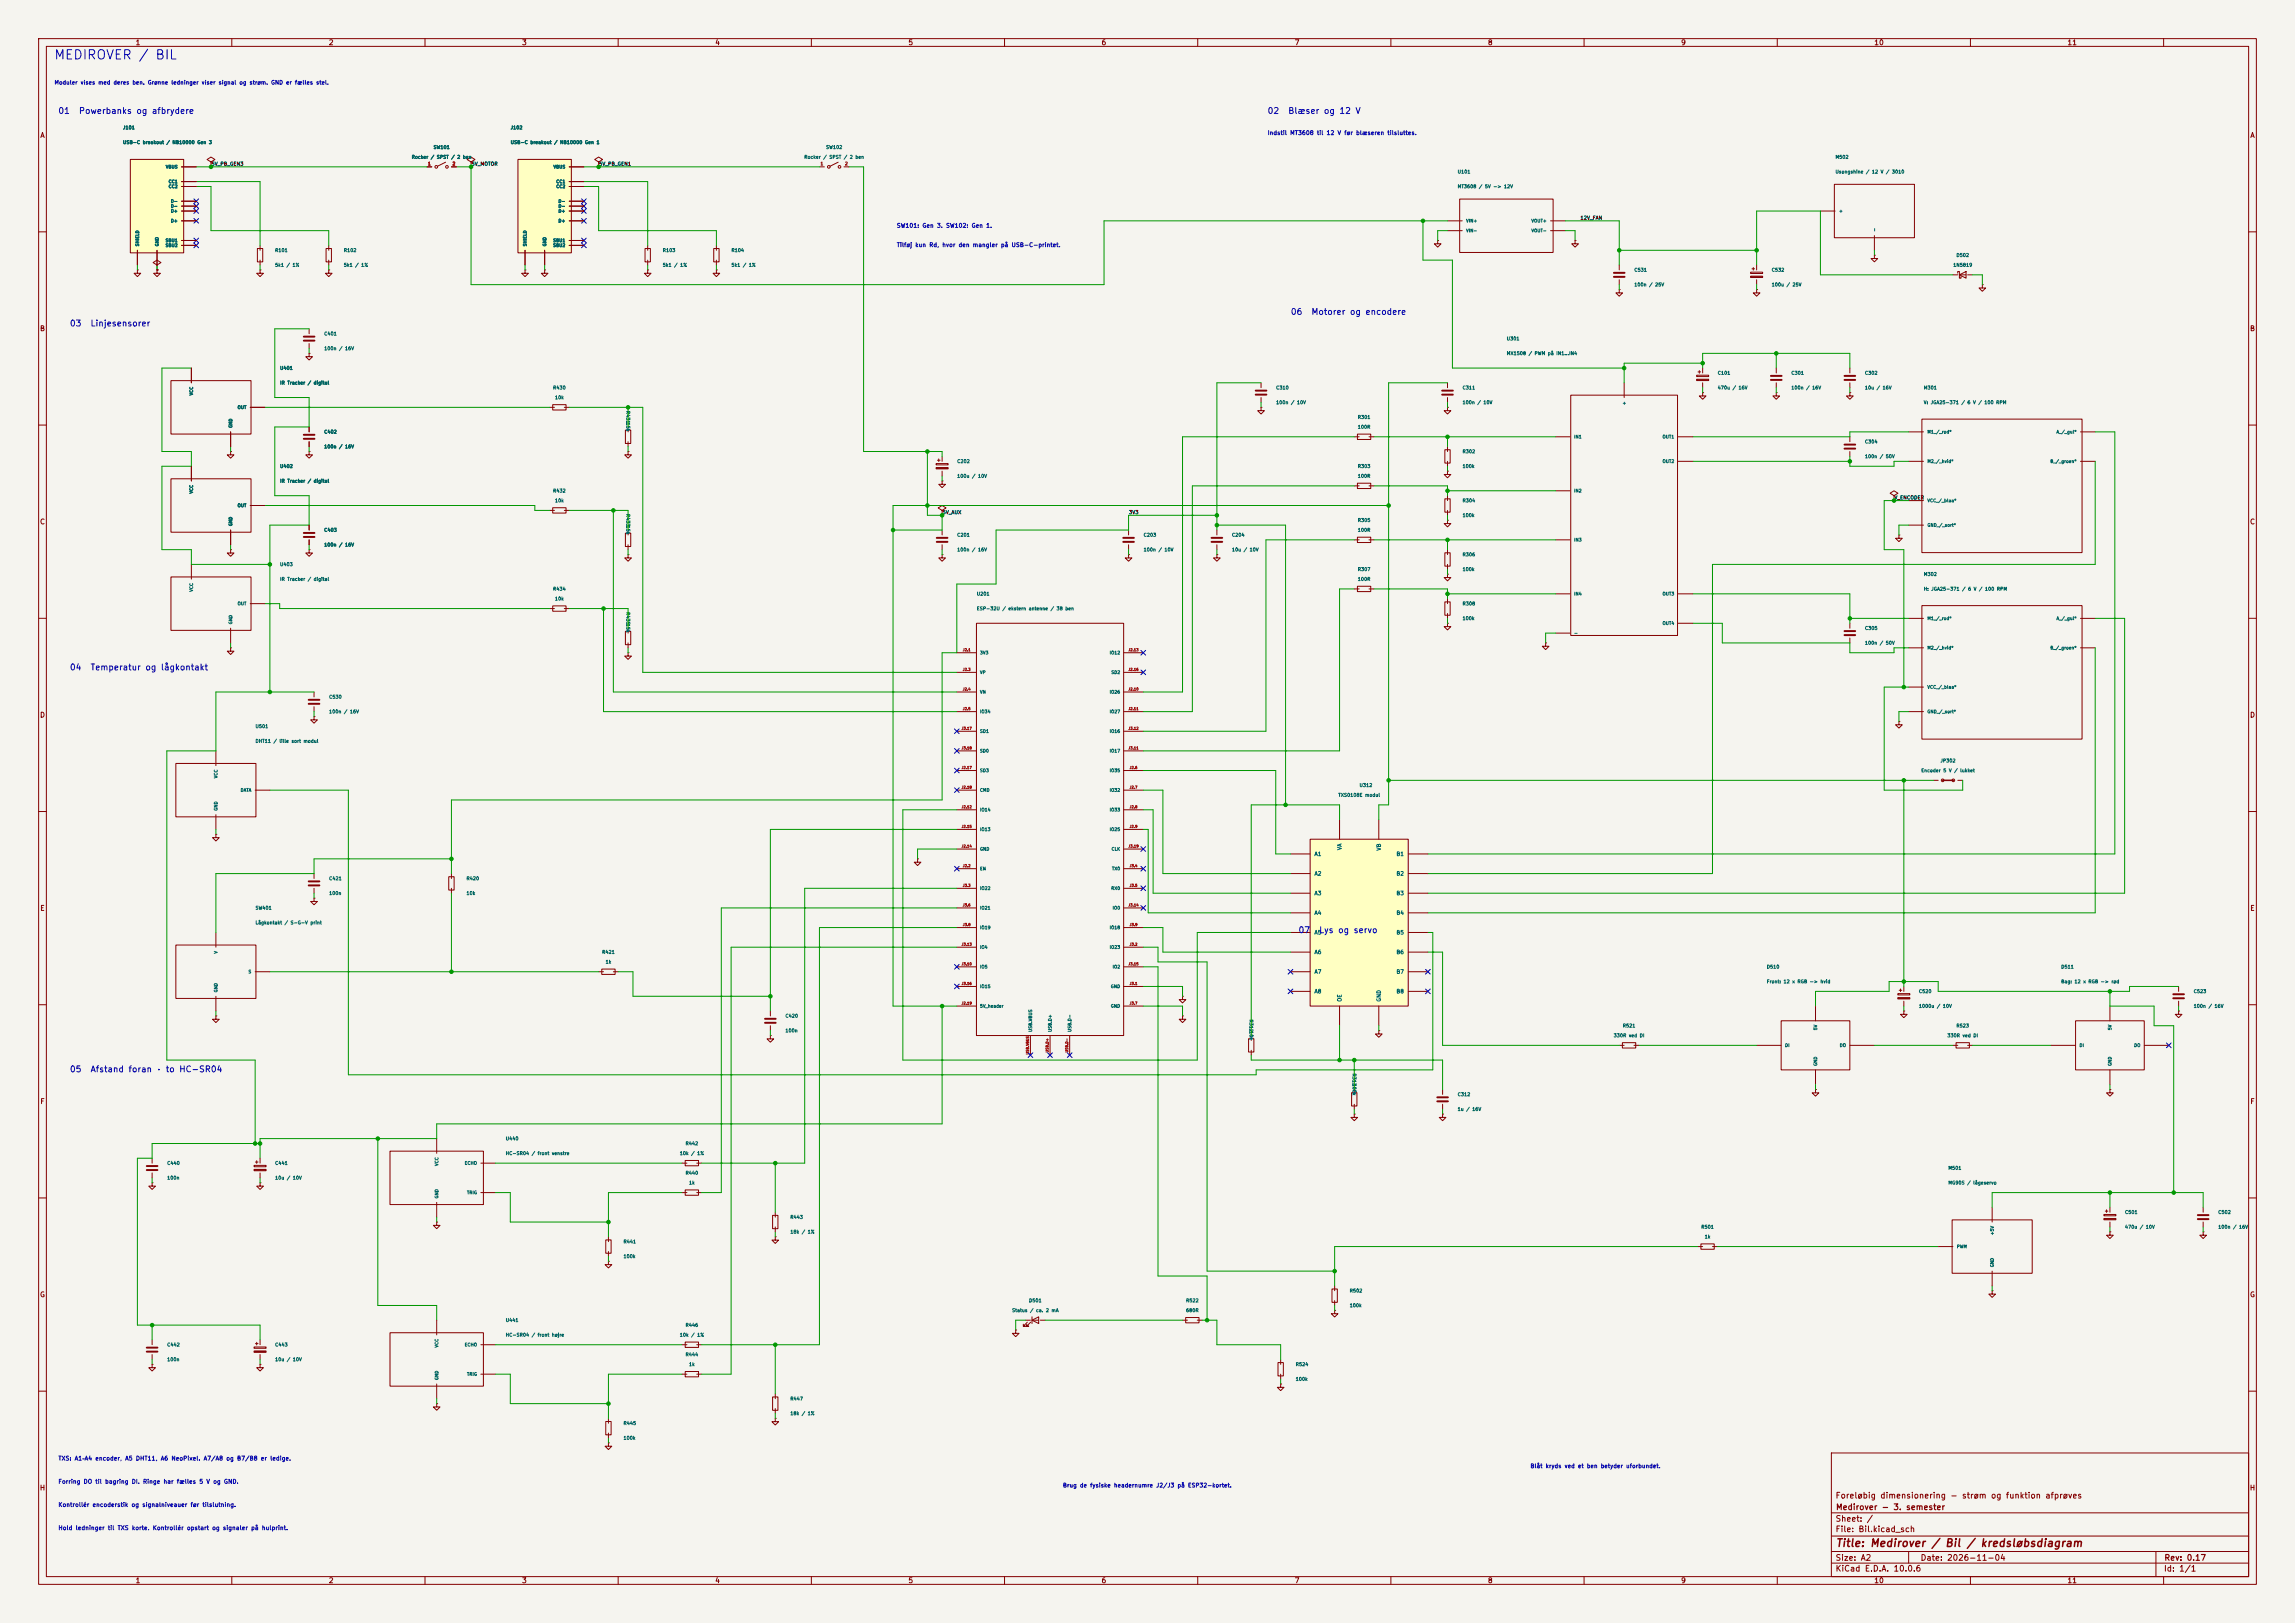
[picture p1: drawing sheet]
<svg xmlns="http://www.w3.org/2000/svg" width="594mm" height="420mm" viewBox="0 0 594 420" stroke-linecap="round" stroke-linejoin="round" font-family="sans-serif">
<defs><g id="words">
<text font-size="2.4" fill="#0000c2" x="13.9" y="16">MEDIROVER / BIL</text>
<text font-size="2" fill="#840000" x="475" y="400.8">Title: Medirover / Bil / kredsløbsdiagram</text>
<g font-size="1.6" fill="#0000c2">
<text x="14.9" y="29.8">01</text>
<text x="20.3" y="29.8">Powerbanks og afbrydere</text>
<text x="327.9" y="29.8">02</text>
<text x="333.3" y="29.8">Blæser og 12 V</text>
<text x="333.9" y="81.8">06</text>
<text x="339.3" y="81.8">Motorer og encodere</text>
<text x="17.9" y="84.8">03</text>
<text x="23.3" y="84.8">Linjesensorer</text>
<text x="17.9" y="173.8">04</text>
<text x="23.3" y="173.8">Temperatur og lågkontakt</text>
<text x="335.9" y="241.8">07</text>
<text x="341.3" y="241.8">Lys og servo</text>
<text x="17.9" y="277.8">05</text>
<text x="23.3" y="277.8">Afstand foran · to HC-SR04</text>
</g>
<g font-size="1.5" fill="#840000">
<text x="475" y="388.1">Foreløbig dimensionering - strøm og funktion afprøves</text>
<text x="475" y="394.1">Sheet: /</text>
<text x="475.1" y="391.1">Medirover - 3. semester</text>
<text x="475" y="396.8">File: Bil.kicad_sch</text>
<text x="475" y="407">KiCad E.D.A. 10.0.6</text>
<text x="475" y="404.2">Size: A2</text>
<text x="497" y="404.2">Date: 2026-11-04</text>
<text x="560" y="407">Id: 1/1</text>
<text x="560.1" y="404.2">Rev: 0.17</text>
</g>
<g font-size="1.3" fill="#840000">
<text x="35" y="12">1</text>
<text x="85" y="12">2</text>
<text x="135" y="12">3</text>
<text x="185" y="12">4</text>
<text x="235" y="12">5</text>
<text x="285" y="12">6</text>
<text x="335" y="12">7</text>
<text x="385" y="12">8</text>
<text x="435" y="12">9</text>
<text x="485" y="12">10</text>
<text x="535" y="12">11</text>
<text x="10.3" y="36">A</text>
<text x="582.3" y="36">A</text>
<text x="10.2" y="86">B</text>
<text x="582.2" y="86">B</text>
<text x="10.2" y="136">C</text>
<text x="582.2" y="136">C</text>
<text x="10.2" y="186">D</text>
<text x="582.2" y="186">D</text>
<text x="10.3" y="236">E</text>
<text x="582.3" y="236">E</text>
<text x="10.3" y="286">F</text>
<text x="582.3" y="286">F</text>
<text x="10.2" y="336">G</text>
<text x="582.2" y="336">G</text>
<text x="10.2" y="386">H</text>
<text x="582.2" y="386">H</text>
<text x="35" y="410">1</text>
<text x="85" y="410">2</text>
<text x="135" y="410">3</text>
<text x="185" y="410">4</text>
<text x="235" y="410">5</text>
<text x="285" y="410">6</text>
<text x="335" y="410">7</text>
<text x="385" y="410">8</text>
<text x="435" y="410">9</text>
<text x="485" y="410">10</text>
<text x="535" y="410">11</text>
</g>
<g font-size="1.1" fill="#0000c2">
<text x="328" y="35.2">Indstil MT3608 til 12 V før blæseren tilsluttes.</text>
<text x="232" y="59.2">SW101: Gen 3. SW102: Gen 1.</text>
<text x="232" y="64.2">Tilføj kun Rd, hvor den mangler på USB-C-printet.</text>
<text x="15" y="378.2">TXS: A1–A4 encoder, A5 DHT11, A6 NeoPixel. A7/A8 og B7/B8 er ledige.</text>
<text x="396" y="380.2">Blåt kryds ved et ben betyder uforbundet.</text>
<text x="15" y="384.2">Forring DO til bagring DI. Ringe har fælles 5 V og GND.</text>
<text x="275" y="385.2">Brug de fysiske headernumre J2/J3 på ESP32-kortet.</text>
<text x="15" y="390.2">Kontrollér encoderstik og signalniveauer før tilslutning.</text>
<text x="15" y="396.2">Hold ledninger til TXS korte. Kontrollér opstart og signaler på hulprint.</text>
</g>
<text font-size="1" fill="#0000c2" x="14" y="22.1">Moduler vises med deres ben. Grønne ledninger viser signal og strøm. GND er fælles stel.</text>
<g font-size="1" fill="#006464">
<text x="340.1" y="221.7">A1</text>
<text x="347.5" y="220.1" transform="rotate(-90 347.5 220.1)">VA</text>
<text x="357.6" y="220.2" transform="rotate(-90 357.6 220.2)">VB</text>
<text x="361.3" y="221.7">B1</text>
<text x="340.1" y="226.8">A2</text>
<text x="361.3" y="226.8">B2</text>
<text x="340.1" y="231.9">A3</text>
<text x="361.3" y="231.9">B3</text>
<text x="340.1" y="237">A4</text>
<text x="361.3" y="237">B4</text>
<text x="340.1" y="242.1">A5</text>
<text x="361.3" y="242.1">B5</text>
<text x="340.1" y="247.1">A6</text>
<text x="361.3" y="247.1">B6</text>
<text x="340.1" y="252.2">A7</text>
<text x="340.1" y="257.3">A8</text>
<text x="361.3" y="252.2">B7</text>
<text x="361.3" y="257.3">B8</text>
<text x="347.5" y="259.3" transform="rotate(-90 347.5 259.3)">OE</text>
<text x="357.6" y="259.3" transform="rotate(-90 357.6 259.3)">GND</text>
</g>
<g font-size=".9" fill="#006464">
<text x="31.7" y="33.7">J101</text>
<text x="132.1" y="33.7">J102</text>
<text x="31.7" y="37.5">USB-C breakout / NB10000 Gen 3</text>
<text x="106.5" y="41.3">Rocker / SPST / 2 ben</text>
<text x="112.1" y="38.7">SW101</text>
<text x="132.1" y="37.5">USB-C breakout / NB10000 Gen 1</text>
<text x="208.1" y="41.3">Rocker / SPST / 2 ben</text>
<text x="213.7" y="38.7">SW102</text>
<text x="475" y="41.3">M502</text>
<text x="377.2" y="45.1">U101</text>
<text x="475" y="45.1">Usongshine / 12 V / 3010</text>
<text x="377.2" y="48.9">MT3608 / 5V -&gt; 12V</text>
<text x="71.1" y="65.4">R101</text>
<text x="88.9" y="65.4">R102</text>
<text x="171.4" y="65.4">R103</text>
<text x="189.2" y="65.4">R104</text>
<text x="71.1" y="69.2">5k1 / 1%</text>
<text x="88.9" y="69.2">5k1 / 1%</text>
<text x="171.4" y="69.2">5k1 / 1%</text>
<text x="189.2" y="69.2">5k1 / 1%</text>
<text x="422.9" y="70.5">C531</text>
<text x="458.5" y="70.5">C532</text>
<text x="505.4" y="69.2">1N5819</text>
<text x="506.3" y="66.7">D502</text>
<text x="422.9" y="74.3">100n / 25V</text>
<text x="458.5" y="74.3">100u / 25V</text>
<text x="83.8" y="87">C401</text>
<text x="389.9" y="88.3">U301</text>
<text x="72.4" y="95.9">U401</text>
<text x="83.8" y="90.8">100n / 16V</text>
<text x="389.9" y="92.1">MX1508 / PWM på IN1...IN4</text>
<text x="72.4" y="99.7">IR Tracker / digital</text>
<text x="143.1" y="101">R430</text>
<text x="330.2" y="101">C310</text>
<text x="378.4" y="101">C311</text>
<text x="444.5" y="97.2">C101</text>
<text x="444.5" y="101">470u / 16V</text>
<text x="463.5" y="97.2">C301</text>
<text x="463.5" y="101">100n / 16V</text>
<text x="482.6" y="97.2">C302</text>
<text x="482.6" y="101">10u / 16V</text>
<text x="497.8" y="101">M301</text>
<text x="143.5" y="103.5">10k</text>
<text x="161.9" y="106.2" transform="rotate(90 161.9 106.2)">R431</text>
<text x="330.2" y="104.8">100n / 10V</text>
<text x="378.4" y="104.8">100n / 10V</text>
<text x="497.8" y="104.8">V: JGA25-371 / 6 V / 100 RPM</text>
<text x="83.8" y="112.4">C402</text>
<text x="161.9" y="109.3" transform="rotate(90 161.9 109.3)">15k</text>
<text x="351.3" y="108.6">R301</text>
<text x="351.3" y="111.1">100R</text>
<text x="83.8" y="116.2">100n / 16V</text>
<text x="378.4" y="117.5">R302</text>
<text x="482.6" y="114.9">C304</text>
<text x="482.6" y="118.8">100n / 50V</text>
<text x="72.4" y="121.3">U402</text>
<text x="72.4" y="125.1">IR Tracker / digital</text>
<text x="247.6" y="120">C202</text>
<text x="247.6" y="123.8">100u / 10V</text>
<text x="351.3" y="121.3">R303</text>
<text x="351.3" y="123.8">100R</text>
<text x="378.4" y="121.3">100k</text>
<text x="143.1" y="127.6">R432</text>
<text x="143.5" y="130.2">10k</text>
<text x="378.4" y="130.2">R304</text>
<text x="83.8" y="137.8">C403</text>
<text x="161.9" y="132.9" transform="rotate(90 161.9 132.9)">R433</text>
<text x="161.9" y="135.9" transform="rotate(90 161.9 135.9)">15k</text>
<text x="351.3" y="135.3">R305</text>
<text x="351.3" y="137.8">100R</text>
<text x="378.4" y="134">100k</text>
<text x="83.8" y="141.6">100n / 16V</text>
<text x="247.6" y="139.1">C201</text>
<text x="247.6" y="142.9">100n / 16V</text>
<text x="295.9" y="139.1">C203</text>
<text x="295.9" y="142.9">100n / 10V</text>
<text x="318.8" y="139.1">C204</text>
<text x="318.8" y="142.9">10u / 10V</text>
<text x="72.4" y="146.7">U403</text>
<text x="351.3" y="148">R307</text>
<text x="378.4" y="144.2">R306</text>
<text x="378.4" y="148">100k</text>
<text x="497.8" y="149.2">M302</text>
<text x="72.4" y="150.5">IR Tracker / digital</text>
<text x="143.1" y="153">R434</text>
<text x="143.5" y="155.6">10k</text>
<text x="252.7" y="154.3">U201</text>
<text x="351.3" y="150.5">100R</text>
<text x="497.8" y="153">H: JGA25-371 / 6 V / 100 RPM</text>
<text x="161.9" y="158.3" transform="rotate(90 161.9 158.3)">R435</text>
<text x="161.9" y="161.3" transform="rotate(90 161.9 161.3)">15k</text>
<text x="252.7" y="158.1">ESP-32U / ekstern antenne / 38 ben</text>
<text x="378.4" y="156.9">R308</text>
<text x="378.4" y="160.7">100k</text>
<text x="482.6" y="163.2">C305</text>
<text x="482.6" y="167">100n / 50V</text>
<text x="85.1" y="181">C530</text>
<text x="85.1" y="184.8">100n / 16V</text>
<text x="66" y="188.6">U501</text>
<text x="66" y="192.4">DHT11 / lille sort modul</text>
<text x="502.1" y="197.5">JP302</text>
<text x="351.8" y="203.8">U312</text>
<text x="497.2" y="200">Encoder 5 V / lukket</text>
<text x="346.3" y="206.4">TXS0108E modul</text>
<text x="85.1" y="228">C421</text>
<text x="120.6" y="228">R420</text>
<text x="85.1" y="231.8">100n</text>
<text x="120.6" y="231.8">10k</text>
<text x="66" y="235.6">SW401</text>
<text x="66" y="239.4">Lågkontakt / S-G-V print</text>
<text x="155.8" y="247">R421</text>
<text x="156.6" y="249.6">1k</text>
<text x="457.2" y="250.8">D510</text>
<text x="533.4" y="250.8">D511</text>
<text x="457.2" y="254.6">Front: 12 x RGB -&gt; hvid</text>
<text x="496.6" y="257.2">C520</text>
<text x="533.4" y="254.6">Bag: 12 x RGB -&gt; rød</text>
<text x="567.7" y="257.2">C523</text>
<text x="203.2" y="263.5">C420</text>
<text x="323.2" y="263.7" transform="rotate(90 323.2 263.7)">R312</text>
<text x="496.6" y="261">1000u / 10V</text>
<text x="567.7" y="261">100n / 16V</text>
<text x="203.2" y="267.3">100n</text>
<text x="323.2" y="266.7" transform="rotate(90 323.2 266.7)">10k</text>
<text x="417.6" y="268.6">330R ved DI</text>
<text x="419.9" y="266.1">R521</text>
<text x="503.9" y="268.6">330R ved DI</text>
<text x="506.3" y="266.1">R523</text>
<text x="349.9" y="277.7" transform="rotate(90 349.9 277.7)">R313</text>
<text x="349.9" y="280.3" transform="rotate(90 349.9 280.3)">100k</text>
<text x="377.2" y="283.9">C312</text>
<text x="377.2" y="287.7">1u / 16V</text>
<text x="130.8" y="295.3">U440</text>
<text x="130.8" y="299.1">HC-SR04 / front venstre</text>
<text x="175.8" y="299.1">10k / 1%</text>
<text x="177.3" y="296.6">R442</text>
<text x="43.2" y="301.6">C440</text>
<text x="43.2" y="305.4">100n</text>
<text x="71.1" y="301.6">C441</text>
<text x="71.1" y="305.4">10u / 10V</text>
<text x="177.3" y="304.2">R440</text>
<text x="504.2" y="302.9">M501</text>
<text x="178.2" y="306.7">1k</text>
<text x="504.2" y="306.7">MG90S / lågeservo</text>
<text x="204.5" y="315.6">R443</text>
<text x="549.9" y="314.3">C501</text>
<text x="574" y="314.3">C502</text>
<text x="161.3" y="322">R441</text>
<text x="204.5" y="319.4">18k / 1%</text>
<text x="440.2" y="318.1">R501</text>
<text x="441.1" y="320.7">1k</text>
<text x="549.9" y="318.1">470u / 10V</text>
<text x="574" y="318.1">100n / 16V</text>
<text x="161.3" y="325.8">100k</text>
<text x="349.2" y="334.7">R502</text>
<text x="261.9" y="339.7">Status / ca. 2 mA</text>
<text x="266.2" y="337.2">D501</text>
<text x="306.9" y="337.2">R522</text>
<text x="306.9" y="339.7">680R</text>
<text x="349.2" y="338.5">100k</text>
<text x="130.8" y="342.3">U441</text>
<text x="130.8" y="346.1">HC-SR04 / front højre</text>
<text x="175.8" y="346.1">10k / 1%</text>
<text x="177.3" y="343.5">R446</text>
<text x="43.2" y="348.6">C442</text>
<text x="43.2" y="352.4">100n</text>
<text x="71.1" y="348.6">C443</text>
<text x="71.1" y="352.4">10u / 10V</text>
<text x="177.3" y="351.2">R444</text>
<text x="178.2" y="353.7">1k</text>
<text x="335.3" y="353.7">R524</text>
<text x="335.3" y="357.5">100k</text>
<text x="204.5" y="362.6">R447</text>
<text x="161.3" y="368.9">R445</text>
<text x="204.5" y="366.4">18k / 1%</text>
<text x="161.3" y="372.8">100k</text>
</g>
<g font-size=".9" fill="#0f0f0f">
<text x="54.6" y="43.1">5V_PB_GEN3</text>
<text x="121.9" y="43.1">5V_MOTOR</text>
<text x="155" y="43.1">5V_PB_GEN1</text>
<text x="409" y="57.1">12V_FAN</text>
<text x="490.2" y="129.4">V_ENCODER</text>
<text x="243.9" y="133.3">5V_AUX</text>
<text x="292.1" y="133.3">3V3</text>
</g>
<g font-size=".8" fill="#006464">
<text x="42.8" y="43.8">VBUS</text>
<text x="43.5" y="47.6">CC1</text>
<text x="143.2" y="43.8">VBUS</text>
<text x="143.9" y="47.6">CC1</text>
<text x="43.5" y="48.9">CC2</text>
<text x="44.1" y="52.7">D-</text>
<text x="44.1" y="53.9">D-</text>
<text x="143.9" y="48.9">CC2</text>
<text x="144.4" y="52.7">D-</text>
<text x="144.4" y="53.9">D-</text>
<text x="44.1" y="55.2">D+</text>
<text x="44.1" y="57.8">D+</text>
<text x="144.4" y="55.2">D+</text>
<text x="144.4" y="57.8">D+</text>
<text x="379.4" y="57.8">VIN+</text>
<text x="396.3" y="57.8">VOUT+</text>
<text x="475.9" y="55.2">+</text>
<text x="36.2" y="63.8" transform="rotate(-90 36.2 63.8)">SHIELD</text>
<text x="41.2" y="63.8" transform="rotate(-90 41.2 63.8)">GND</text>
<text x="42.7" y="62.8">SBU1</text>
<text x="42.7" y="64.1">SBU2</text>
<text x="136.5" y="63.8" transform="rotate(-90 136.5 63.8)">SHIELD</text>
<text x="141.6" y="63.8" transform="rotate(-90 141.6 63.8)">GND</text>
<text x="143.1" y="62.8">SBU1</text>
<text x="143.1" y="64.1">SBU2</text>
<text x="379.4" y="60.3">VIN-</text>
<text x="396.3" y="60.3">VOUT-</text>
<text x="485.7" y="60" transform="rotate(-90 485.7 60)">-</text>
<text x="50.1" y="102.4" transform="rotate(-90 50.1 102.4)">VCC</text>
<text x="61.4" y="106">OUT</text>
<text x="421" y="104.9" transform="rotate(-90 421 104.9)">+</text>
<text x="60.3" y="110.8" transform="rotate(-90 60.3 110.8)">GND</text>
<text x="407.3" y="113.6">IN1</text>
<text x="430.2" y="113.6">OUT1</text>
<text x="498.8" y="112.4">M1_/_rod*</text>
<text x="532.2" y="112.4">A_/_gul*</text>
<text x="430.2" y="120">OUT2</text>
<text x="498.8" y="120">M2_/_hvid*</text>
<text x="530.6" y="120">B_/_groen*</text>
<text x="50.1" y="127.8" transform="rotate(-90 50.1 127.8)">VCC</text>
<text x="61.4" y="131.4">OUT</text>
<text x="407.3" y="127.6">IN2</text>
<text x="498.8" y="130.1">VCC_/_blaa*</text>
<text x="60.3" y="136.2" transform="rotate(-90 60.3 136.2)">GND</text>
<text x="498.8" y="136.5">GND_/_sort*</text>
<text x="407.3" y="140.3">IN3</text>
<text x="50.1" y="153.2" transform="rotate(-90 50.1 153.2)">VCC</text>
<text x="407.3" y="154.3">IN4</text>
<text x="430.2" y="154.3">OUT3</text>
<text x="60.3" y="161.6" transform="rotate(-90 60.3 161.6)">GND</text>
<text x="61.4" y="156.8">OUT</text>
<text x="430.2" y="161.9">OUT4</text>
<text x="498.8" y="160.6">M1_/_rod*</text>
<text x="532.2" y="160.6">A_/_gul*</text>
<text x="407.3" y="164.4">-</text>
<text x="253.6" y="169.5">3V3</text>
<text x="287.1" y="169.5">IO12</text>
<text x="498.8" y="168.2">M2_/_hvid*</text>
<text x="530.6" y="168.2">B_/_groen*</text>
<text x="253.6" y="174.6">VP</text>
<text x="253.6" y="179.7">VN</text>
<text x="287.1" y="179.7">IO26</text>
<text x="287.5" y="174.6">SD2</text>
<text x="498.8" y="178.4">VCC_/_blaa*</text>
<text x="253.6" y="184.8">IO34</text>
<text x="287.1" y="184.8">IO27</text>
<text x="498.8" y="184.8">GND_/_sort*</text>
<text x="253.6" y="189.8">SD1</text>
<text x="287.1" y="189.8">IO16</text>
<text x="253.6" y="194.9">SD0</text>
<text x="287.1" y="194.9">IO17</text>
<text x="56.5" y="201.5" transform="rotate(-90 56.5 201.5)">VCC</text>
<text x="253.6" y="200">SD3</text>
<text x="287.1" y="200">IO35</text>
<text x="56.5" y="209.9" transform="rotate(-90 56.5 209.9)">GND</text>
<text x="62.2" y="205.1">DATA</text>
<text x="253.6" y="205.1">CMD</text>
<text x="287.1" y="205.1">IO32</text>
<text x="253.6" y="210.2">IO14</text>
<text x="253.6" y="215.2">IO13</text>
<text x="287.1" y="210.2">IO33</text>
<text x="287.1" y="215.2">IO25</text>
<text x="253.6" y="220.3">GND</text>
<text x="287.6" y="220.3">CLK</text>
<text x="253.6" y="225.4">EN</text>
<text x="287.7" y="225.4">TX0</text>
<text x="253.6" y="230.5">IO22</text>
<text x="287.5" y="230.5">RX0</text>
<text x="253.6" y="235.6">IO21</text>
<text x="287.9" y="235.6">IO0</text>
<text x="253.6" y="240.6">IO19</text>
<text x="253.6" y="245.7">IO4</text>
<text x="287.1" y="245.7">IO23</text>
<text x="287.1" y="240.6">IO18</text>
<text x="56.5" y="246.9" transform="rotate(-90 56.5 246.9)">V</text>
<text x="253.6" y="250.8">IO5</text>
<text x="287.9" y="250.8">IO2</text>
<text x="56.5" y="256.9" transform="rotate(-90 56.5 256.9)">GND</text>
<text x="64.2" y="252.1">S</text>
<text x="253.6" y="255.9">IO15</text>
<text x="287.4" y="255.9">GND</text>
<text x="253.6" y="261">5V_header</text>
<text x="287.4" y="261">GND</text>
<text x="267.3" y="267.1" transform="rotate(-90 267.3 267.1)">USB.VBUS</text>
<text x="272.4" y="267.1" transform="rotate(-90 272.4 267.1)">USB.D+</text>
<text x="277.5" y="267.1" transform="rotate(-90 277.5 267.1)">USB.D-</text>
<text x="470.5" y="266.7" transform="rotate(-90 470.5 266.7)">5V</text>
<text x="546.7" y="266.7" transform="rotate(-90 546.7 266.7)">5V</text>
<text x="461.9" y="271.1">DI</text>
<text x="470.5" y="275.9" transform="rotate(-90 470.5 275.9)">GND</text>
<text x="476.1" y="271.1">DO</text>
<text x="538.1" y="271.1">DI</text>
<text x="546.7" y="275.9" transform="rotate(-90 546.7 275.9)">GND</text>
<text x="552.3" y="271.1">DO</text>
<text x="113.6" y="301.8" transform="rotate(-90 113.6 301.8)">VCC</text>
<text x="120.2" y="301.6">ECHO</text>
<text x="113.6" y="310.2" transform="rotate(-90 113.6 310.2)">GND</text>
<text x="120.8" y="309.2">TRIG</text>
<text x="506.4" y="323.2">PWM</text>
<text x="516.2" y="319.7" transform="rotate(-90 516.2 319.7)">+5V</text>
<text x="516.2" y="328" transform="rotate(-90 516.2 328)">GND</text>
<text x="113.6" y="348.8" transform="rotate(-90 113.6 348.8)">VCC</text>
<text x="120.2" y="348.6">ECHO</text>
<text x="113.6" y="357.2" transform="rotate(-90 113.6 357.2)">GND</text>
<text x="120.8" y="356.2">TRIG</text>
</g>
<g font-size=".8" fill="#a90000">
<text x="110.7" y="43">1</text>
<text x="117" y="43">2</text>
<text x="212.3" y="43">1</text>
<text x="218.6" y="43">2</text>
</g>
<g font-size=".7" fill="#a90000">
<text x="249.1" y="168.7">J2.1</text>
<text x="249.1" y="173.7">J2.3</text>
<text x="292" y="168.7">J2.13</text>
<text x="292" y="173.7">J2.16</text>
<text x="249.1" y="178.8">J2.4</text>
<text x="292" y="178.8">J2.10</text>
<text x="249.1" y="183.9">J2.5</text>
<text x="292" y="183.9">J2.11</text>
<text x="248.8" y="189">J3.17</text>
<text x="292" y="189">J3.12</text>
<text x="248.8" y="194.1">J3.18</text>
<text x="292" y="194.1">J3.11</text>
<text x="248.8" y="199.1">J2.17</text>
<text x="292.3" y="199.1">J2.6</text>
<text x="248.8" y="209.3">J2.12</text>
<text x="248.8" y="204.2">J2.18</text>
<text x="292.3" y="204.2">J2.7</text>
<text x="292.3" y="209.3">J2.8</text>
<text x="248.8" y="214.4">J2.15</text>
<text x="292.3" y="214.4">J2.9</text>
<text x="248.8" y="219.5">J2.14</text>
<text x="292" y="219.5">J3.19</text>
<text x="249.1" y="224.5">J2.2</text>
<text x="292.3" y="224.5">J3.4</text>
<text x="249.1" y="229.6">J3.3</text>
<text x="292.3" y="229.6">J3.5</text>
<text x="249.1" y="234.7">J3.6</text>
<text x="249.1" y="239.8">J3.8</text>
<text x="292" y="234.7">J3.14</text>
<text x="292.3" y="239.8">J3.9</text>
<text x="248.8" y="244.9">J3.13</text>
<text x="292.3" y="244.9">J3.2</text>
<text x="248.8" y="249.9">J3.10</text>
<text x="292" y="249.9">J3.15</text>
<text x="248.8" y="255">J3.16</text>
<text x="292.3" y="255">J3.1</text>
<text x="248.8" y="260.1">J2.19</text>
<text x="292.3" y="260.1">J3.7</text>
<text x="266.5" y="273" transform="rotate(-90 266.5 273)">USB.VBUS</text>
<text x="271.5" y="272.4" transform="rotate(-90 271.5 272.4)">USB.D+</text>
<text x="276.6" y="272.4" transform="rotate(-90 276.6 272.4)">USB.D-</text>
</g>
</g></defs>
<path d="M0 0h594v420h-594z" fill="#f5f4ef" stroke="#f5f4ef" stroke-width=".26"/>
<g fill="none" stroke="#840000" stroke-width=".26">
<path d="M10 10h574v400h-574zM12 12h570v396h-570zM60 10v2M110 10v2M160 10v2M210 10v2M260 10v2M310 10v2M360 10v2M410 10v2M460 10v2M510 10v2"/>
<path d="M560 10v2M212.1 43.2h1.3M216.9 42l-2 1M218.4 43.2h1.3M10 60h2M582 60h2M80 91.4v.9h.9l-.9 .9-.9-.9h.9M80 91.4h.1M10 110h2M582 110h2M292.1 143.5v.9h.9l-.9 .8-.9-.8h.9M292.1 143.5h.1"/>
<path d="M10 160h2M582 160h2M10 210h2M582 210h2M10 260h2M582 260h2M100.9 297.9h24.2v13.8h-24.2zM113 294.6v3.9M10 310h2M113 316.2v.9h.9l-.9 .9-.8-.9h.8M113 316.2h.1M113 311.2v3.8"/>
<path d="M124.5 308.6h3.8M124.5 301h3.8M200 314.5h1.4v3.5h-1.4zM200.7 313.7v1.3M200.7 317.5v1.3M582 310h2M200.7 320v.9h.8l-.8 .9-.9-.9h.9M200.7 320h.1M176.5 355.6h1.3M176.5 348h1.3M177.3 354.9h3.5v1.4h-3.5zM177.3 347.3h3.5v1.4h-3.5z"/>
<path d="M180.3 355.6h1.3M180.3 348h1.3M10 360h2M200 361.5h1.4v3.4h-1.4zM200.7 360.7v1.3M200.7 364.5v1.3M474 376h108v32h-108zM582 360h2M474 397.5h108M474 391.5h108M60 408v2M110 408v2"/>
<path d="M160 408v2M210 408v2M260 408v2M310 408v2M360 408v2M410 408v2M460 408v2M474 404.5h108M474 401.5h108M494 401.5v3M510 408v2M558 401.5v6.5"/>
<path d="M560 408v2"/>
<circle cx="214.5" cy="43.2" r=".35"/>
<circle cx="217.3" cy="43.2" r=".35"/>
</g>
<path d="M134.1 41.2h13.8v24.2h-13.8z" fill="#ffffc2"/>
<g fill="none" stroke="#840000" stroke-width=".26">
<path d="M54.6 41.9l1-.6-1-.7-1 .7 1 .6v1.3M54.6 43.2h.1M110.5 43.2h1.3M115.3 42l-2 1M116.8 43.2h1.3M121.9 41.9l1-.6-1-.7-1 .7 1 .6v1.3M121.9 43.2h.1M134.1 41.2h13.8v24.2h-13.8zM147.3 43.2h3.8M147.3 47h3.8M147.3 54.6h3.8M147.3 52.1h3.8"/>
<path d="M147.3 48.3h3.8M147.3 57.2h3.8M147.3 53.3h3.8M154.9 41.9l1.1-.6-1.1-.7-1 .7 1 .6v1.3M154.9 43.2h.1M471.2 54.6h3.8M474.8 47.7h20.7v13.8h-20.7zM35.6 69.9v.8h.8l-.8 .9-.9-.9h.9M35.6 69.9h.1M40.6 68.6l1.1-.7-1.1-.6-1 .6 1 .7v1.3M40.6 69.9h.1M40.6 69.9v.8h.9l-.9 .9-.8-.9h.8"/>
<path d="M66.6 64.3h1.4v3.5h-1.4zM67.3 69.9v.8h.9l-.9 .9-.9-.9h.9M67.3 69.9h.1M67.3 63.5v1.3M67.3 67.3v1.3M84.4 64.3h1.4v3.5h-1.4zM85.1 69.9v.8h.9l-.9 .9-.9-.9h.9M85.1 69.9h.1M85.1 63.5v1.3M85.1 67.3v1.3M135.9 69.9v.8h.9l-.9 .9-.9-.9h.9M135.9 69.9h.1"/>
<path d="M135.9 64.8v3.8M141 69.9v.8h.8l-.8 .9-.9-.9h.9M141 69.9h.1M141 64.8v3.8M147.3 62.2h3.8M147.3 63.5h3.8M166.9 64.3h1.4v3.5h-1.4zM167.6 69.9v.8h.9l-.9 .9-.8-.9h.8M167.6 69.9h.1M167.6 63.5v1.3M167.6 67.3v1.3M184.7 64.3h1.4v3.5h-1.4z"/>
<path d="M185.4 69.9v.8h.9l-.9 .9-.8-.9h.8M185.4 69.9h.1M185.4 63.5v1.3M185.4 67.3v1.3M453.1 70.4h3.1v.4h-3.1zM453.5 69.6h.6M453.8 69.2v.7M454.7 74.9v.9h.8l-.8 .9-.9-.9h.9M454.7 74.9h.1M454.7 68.6v1.3M454.7 72.4v1.3M485.1 66v.9h.9l-.9 .9-.8-.9h.8"/>
<path d="M485.1 66h.1M485.1 61v3.8M505.5 71.1h1.2M506.7 70.7v-.4h.4v1.7h.5v-.4M507.1 71.1l1.8-.8v1.7zM507.1 71.1h1.8M509.3 71.1h1.2M142.2 105.4h1.3M143.1 104.7h3.4v1.4h-3.4zM146 105.4h1.3M161.9 111.3h1.4v3.5h-1.4zM162.6 110.5v1.3"/>
<path d="M162.6 114.3v1.3M243.8 132.1l1.1-.7-1.1-.6-1 .6 1 .7v1.3M243.8 133.4h.1M243.8 137.2v1.2M490.2 128.3l1-.7-1-.6-1 .6 1 .7v1.2M490.2 129.5h.1M44.2 149.3h20.8v13.8h-20.8zM49.5 146.1v3.8M64.8 156.2h3.8M243.8 141v1.2M59.7 162.6v3.8M81.3 179.1v1.2"/>
<path d="M45.5 197.6h20.7v13.8h-20.7zM55.9 194.3v3.8M81.3 185.4v.9h.8l-.8 .8-.9-.8h.9M81.3 185.4h.1M81.3 182.9v1.3M55.9 210.8v3.8M66 204.5h3.8M81.3 232.4v.9h.8l-.8 .8-.9-.8h.9M81.3 232.4h.1M81.3 226.1v1.2M81.3 229.9v1.2M45.5 244.6h20.7v13.8h-20.7z"/>
<path d="M55.9 241.3v3.8M55.9 257.8v3.8M66 251.5h3.8M55.9 262.9v.9h.8l-.8 .8-.9-.8h.9M55.9 262.9h.1M39.4 299.7v1.3M67.3 299.7v1.3M39.4 306.1v.8h.8l-.8 .9-.9-.9h.9M39.4 306.1h.1M39.4 303.5v1.3M65.8 301.6h3.1v.3h-3.1zM66.1 300.7h.7"/>
<path d="M66.4 300.4v.7M67.3 306.1v.8h.9l-.9 .9-.9-.9h.9M67.3 306.1h.1M67.3 303.5v1.3M176.5 308.6h1.3M176.5 301h1.3M177.3 307.9h3.5v1.4h-3.5zM177.3 300.3h3.5v1.4h-3.5zM180.3 308.6h1.3M180.3 301h1.3M505.3 315.7h20.7v13.8h-20.7zM515.6 312.4v3.8"/>
<path d="M156.8 320.9h1.4v3.4h-1.4zM157.5 326.4v.9h.8l-.8 .8-.9-.8h.9M157.5 326.4h.1M157.5 320v1.3M157.5 323.9v1.2M501.6 322.6h3.9M515.6 334v.9h.9l-.9 .8-.8-.8h.8M515.6 334h.1M515.6 328.9v3.8M39.4 353.1v.8h.8l-.8 .9-.9-.9h.9M39.4 353.1h.1M67.3 353.1v.8h.9l-.9 .9-.9-.9h.9"/>
<path d="M67.3 353.1h.1"/>
<circle cx="112.9" cy="43.2" r=".35"/>
<circle cx="115.7" cy="43.2" r=".35"/>
</g>
<g fill="#840000" stroke="#840000" stroke-width=".26">
<path d="M453.1 71.5h3.1v.3h-3.1z"/>
<path d="M65.8 302.6h3.1v.4h-3.1z"/>
</g>
<path d="M242.5 139.2h2.7M242.5 140.2h2.7M79.9 181.1h2.8M79.9 182.1h2.8M79.9 228.1h2.8M79.9 229.1h2.8M38 301.7h2.8M38 302.8h2.8" fill="none" stroke="#840000" stroke-width=".51"/>
<path d="M33.7 41.2h13.8v24.2h-13.8z" fill="#ffffc2"/>
<g fill="none" stroke="#840000" stroke-width=".26">
<path d="M33.7 41.2h13.8v24.2h-13.8zM47 43.2h3.8M47 47h3.8M47 54.6h3.8M47 52.1h3.8M47 48.3h3.8M47 57.2h3.8M47 53.3h3.8M374.6 57.2h3.9M374.6 59.7h3.9M377.8 51.5h24.2v13.8h-24.2zM401.3 57.2h3.8"/>
<path d="M401.3 59.7h3.8M35.6 64.8v3.8M40.6 64.8v3.8M47 62.2h3.8M47 63.5h3.8M513.1 73.7v.8h.8l-.8 .9-.9-.9h.9M513.1 73.7h.1M44.2 98.5h20.8v13.8h-20.8zM49.5 95.3v3.8M80 85.1v1.3M80 88.9v1.3M439.1 97.1h3.1v.3h-3.1z"/>
<path d="M439.5 96.2h.7M439.8 95.9v.7M440.7 95.3v1.2M440.7 99.1v1.2M459.7 95.3v1.2M459.7 99.1v1.2M478.8 95.3v1.2M478.8 99.1v1.2M59.7 116.8v.9h.9l-.9 .9-.9-.9h.9M59.7 116.8h.1M59.7 111.8v3.8M64.8 105.4h3.8"/>
<path d="M80 116.8v.9h.9l-.9 .9-.9-.9h.9M80 116.8h.1M80 110.5v1.3M80 114.3v1.3M162.6 116.8v.9h.8l-.8 .9-.9-.9h.9M162.6 116.8h.1M326.4 105.4v.9h.9l-.9 .8-.9-.8h.9M326.4 105.4h.1M350.5 113h1.3M351.3 112.3h3.5v1.4h-3.5zM354.3 113h1.3M459.7 101.6v.9h.9l-.9 .8-.8-.8h.8"/>
<path d="M459.7 101.6h.1M478.8 101.6v.9h.9l-.9 .8-.9-.8h.9M478.8 101.6h.1M478.8 113v1.3M478.8 116.8v1.3M494 111.8h3.8M494 119.4h3.8M497.4 108.5h41.5v34.5h-41.5zM538.5 111.8h3.8M538.5 119.4h3.8M44.2 123.9h20.8v13.8h-20.8zM49.5 120.7v3.8"/>
<path d="M59.7 137.2v3.8M64.8 130.8h3.8M80 135.9v1.3M80 139.7v1.3M142.2 132.1h1.3M143.1 131.4h3.4v1.4h-3.4zM146 132.1h1.3M161.9 138h1.4v3.4h-1.4zM162.6 137.2v1.2M292.1 137.2v1.2M315 137.2v1.2M350.5 139.7h1.3"/>
<path d="M350.5 125.7h1.3M351.3 139h3.5v1.4h-3.5zM351.3 125h3.5v1.4h-3.5zM354.3 139.7h1.3M354.3 125.7h1.3M491.5 138.4v.9h.9l-.9 .9-.9-.9h.9M491.5 138.4h.1M494 129.5h3.8M494 135.9h3.8M59.7 142.2v.9h.9l-.9 .9-.9-.9h.9M59.7 142.2h.1M80 142.2v.9h.9l-.9 .9-.9-.9h.9"/>
<path d="M80 142.2h.1M142.2 157.5h1.3M143.1 156.8h3.4v1.4h-3.4zM146 157.5h1.3M162.6 143.5v.9h.8l-.8 .8-.9-.8h.9M162.6 143.5h.1M162.6 141v1.2M292.1 141v1.2M315 143.5v.9h.8l-.8 .8-.9-.8h.9M315 143.5h.1M315 141v1.2M350.5 152.4h1.3"/>
<path d="M351.3 151.7h3.5v1.4h-3.5zM354.3 152.4h1.3M497.4 156.7h41.5v34.6h-41.5zM59.7 167.6v.9h.9l-.9 .9-.9-.9h.9M59.7 167.6h.1M161.9 163.4h1.4v3.4h-1.4zM162.6 168.9v.9h.8l-.8 .8-.9-.8h.9M162.6 168.9h.1M162.6 162.6v1.2M162.6 166.4v1.2M247.6 168.9h5.1M247.6 174h5.1"/>
<path d="M247.6 179.1h5.1M252.7 161.3h38.1v106.7h-38.1zM290.8 168.9h5.1M290.8 174h5.1M290.8 179.1h5.1M478.8 161.3v1.3M478.8 165.1v1.3M494 160h3.8M494 167.6h3.8M494 177.8h3.8M538.5 160h3.8M538.5 167.6h3.8"/>
<path d="M247.6 184.2h5.1M247.6 199.4h5.1M247.6 194.3h5.1M247.6 189.2h5.1M290.8 184.2h5.1M290.8 199.4h5.1M290.8 194.3h5.1M290.8 189.2h5.1M491.5 186.7v.9h.9l-.9 .8-.9-.8h.9M491.5 186.7h.1M494 184.2h3.8M55.9 215.9v.9h.8l-.8 .8-.9-.8h.9"/>
<path d="M55.9 215.9h.1M247.6 204.5h5.1M247.6 209.6h5.1M247.6 214.6h5.1M247.6 219.7h5.1M290.8 204.5h5.1M290.8 209.6h5.1M290.8 214.6h5.1M290.8 219.7h5.1M500.4 201.9h1.2M506.7 201.9h1.3M116.1 226.9h1.4v3.4h-1.4z"/>
<path d="M116.8 226.1v1.2M116.8 229.9v1.2M237.5 222.3v.8h.9l-.9 .9-.9-.9h.9M237.5 222.3h.1M247.6 224.8h5.1M247.6 229.9h5.1M247.6 235h5.1M290.8 224.8h5.1M290.8 229.9h5.1M290.8 235h5.1M154.9 251.5h1.3M155.8 250.8h3.4v1.4h-3.4z"/>
<path d="M158.7 251.5h1.3M247.6 255.3h5.1M247.6 245.1h5.1M247.6 240h5.1M247.6 250.2h5.1M290.8 255.3h5.1M290.8 245.1h5.1M290.8 240h5.1M290.8 250.2h5.1M306.1 257.8v.9h.8l-.8 .8-.9-.8h.9M306.1 257.8h.1M491.2 257.1h3.1v.4h-3.1z"/>
<path d="M491.6 256.3h.6M491.9 255.9v.7M492.8 255.3v1.2M492.8 259.1v1.3M563.9 255.3v1.2M563.9 259.1v1.3M199.4 268v.8h.9l-.9 .9-.9-.9h.9M199.4 268h.1M199.4 261.6v1.3M199.4 265.4v1.3M247.6 260.4h5.1M266.7 268v5.1"/>
<path d="M271.8 268v5.1M276.9 268v5.1M290.8 260.4h5.1M306.1 262.9v.9h.8l-.8 .8-.9-.8h.9M306.1 262.9h.1M323.2 268.8h1.3v3.4h-1.3zM323.8 268v1.2M323.8 271.8v1.3M356.9 266.7v.9h.8l-.8 .8-.9-.8h.9M356.9 266.7h.1M419.1 270.5h1.3M419.9 269.8h3.5v1.4h-3.5z"/>
<path d="M422.9 270.5h1.3M454.7 270.5h6.3M461 264.2h17.8v12.7h-17.8zM469.9 260.4v3.8M469.9 276.9v3.8M478.8 270.5h6.3M492.8 261.6v.9h.8l-.8 .8-.9-.8h.9M492.8 261.6h.1M505.5 270.5h1.2M506.3 269.8h3.4v1.4h-3.4zM509.3 270.5h1.2M530.9 270.5h6.3"/>
<path d="M537.2 264.2h17.8v12.7h-17.8zM546.1 260.4v3.8M546.1 276.9v3.8M555 270.5h6.3M563.9 261.6v.9h.8l-.8 .8-.9-.8h.9M563.9 261.6h.1M349.8 282.8h1.4v3.4h-1.4zM350.5 281.9v1.3M350.5 285.8v1.2M373.4 281.9v1.3M373.4 285.8v1.2M469.9 281.9v.9h.9l-.9 .9-.9-.9h.9"/>
<path d="M469.9 281.9h.1M546.1 281.9v.9h.9l-.9 .9-.9-.9h.9M546.1 281.9h.1M544.5 314.3h3.2v.3h-3.2zM544.9 313.4h.7M545.2 313.1v.7M546.1 318.8v.8h.9l-.9 .9-.9-.9h.9M546.1 318.8h.1M546.1 312.4v1.3M546.1 316.2v1.3M570.2 318.8v.8h.9l-.9 .9-.8-.9h.8M570.2 318.8h.1"/>
<path d="M570.2 312.4v1.3M570.2 316.2v1.3M439.4 322.6h1.3M440.2 321.9h3.5v1.4h-3.5zM443.2 322.6h1.3M39.4 346.7v1.3M39.4 350.5v1.3M65.8 348.6h3.1v.3h-3.1zM66.1 347.7h.7M66.4 347.4v.6M67.3 346.7v1.3M67.3 350.5v1.3"/>
<path d="M100.9 344.9h24.2v13.8h-24.2zM113 341.6v3.8M113 358.1v3.9M124.5 355.6h3.8M124.5 348h3.8M113 363.2v.9h.9l-.9 .8-.8-.8h.8M113 363.2h.1M156.8 367.8h1.4v3.5h-1.4zM157.5 373.4v.8h.8l-.8 .9-.9-.9h.9M157.5 373.4h.1M157.5 367v1.3M157.5 370.8v1.3"/>
<path d="M200.7 367v.9h.8l-.8 .9-.9-.9h.9M200.7 367h.1"/>
<circle cx="502.8" cy="201.9" r=".35"/>
<circle cx="505.6" cy="201.9" r=".35"/>
</g>
<g fill="none" stroke="#840000" stroke-width=".51">
<path d="M78.6 87.1h2.8M78.6 88.1h2.8M458.4 97.3h2.7M458.4 98.3h2.7M477.4 97.3h2.8M477.4 98.3h2.8M78.6 112.5h2.8M78.6 113.5h2.8M477.4 115.1h2.8M477.4 116.1h2.8M78.6 137.9h2.8M78.6 138.9h2.8"/>
<path d="M290.7 139.2h2.8M313.6 139.2h2.7M290.7 140.2h2.8M313.6 140.2h2.7M477.4 163.3h2.8M477.4 164.3h2.8M562.5 257.3h2.8M562.5 258.3h2.8M198 263.6h2.8M198 264.7h2.8M372 284h2.8M372 285h2.8"/>
<path d="M568.8 314.4h2.8M568.8 315.5h2.8M38 348.7h2.8M38 349.8h2.8"/>
</g>
<g fill="#840000" stroke="#840000" stroke-width=".26">
<path d="M65.8 349.6h3.1v.3h-3.1z"/>
<path d="M544.5 315.3h3.2v.4h-3.2z"/>
<path d="M439.1 98.1h3.1v.4h-3.1z"/>
<path d="M491.2 258.2h3.1v.3h-3.1z"/>
</g>
<path d="M502.8 201.9h2.8" fill="none" stroke="#840000" stroke-width=".4"/>
<path d="M339.1 217.2h25.4v43.2h-25.4z" fill="#ffffc2"/>
<g fill="none" stroke="#840000" stroke-width=".26">
<path d="M47 43.2h3.8M47 47h3.8M47 54.6h3.8M47 52.1h3.8M47 48.3h3.8M47 57.2h3.8M47 53.3h3.8M54.6 43.2h.1M110.5 43.2h1.3M116.8 43.2h1.3M121.9 43.2h.1M147.3 43.2h3.8"/>
<path d="M147.3 47h3.8M147.3 54.6h3.8M147.3 52.1h3.8M147.3 48.3h3.8M147.3 57.2h3.8M147.3 53.3h3.8M154.9 43.2h.1M35.6 64.8v3.8M40.6 69.9h.1M40.6 64.8v3.8M47 62.2h3.8M47 63.5h3.8"/>
<path d="M135.9 64.8v3.8M141 64.8v3.8M147.3 62.2h3.8M147.3 63.5h3.8M372.1 62.2v.9h.9l-.9 .9-.9-.9h.9M372.1 62.2h.1M407.7 62.2v.9h.8l-.8 .9-.9-.9h.9M407.7 62.2h.1M419.1 74.9v.9h.9l-.9 .9-.9-.9h.9M419.1 74.9h.1M419.1 68.6v1.3M419.1 72.4v1.3"/>
<path d="M49.5 95.3v3.8M326.4 99.1v1.2M374.6 99.1v1.2M420.4 99.1v3.8M59.7 111.8v3.8M64.8 105.4h3.8M80 110.5v1.3M80 114.3v1.3M242.3 120h3.1v.3h-3.1zM242.6 119.1h.7M243 118.8v.6M243.8 118.1v1.3"/>
<path d="M326.4 102.9v1.2M374 116.4h1.3v3.4h-1.3zM374.6 105.4v.9h.9l-.9 .8-.8-.8h.8M374.6 105.4h.1M374.6 102.9v1.2M374.6 115.6v1.2M374.6 119.4v1.3M402.6 113h3.8M406.6 102.3h27.6v62.1h-27.6zM434.3 113h3.8M434.3 119.4h3.8M440.7 101.6v.9h.9l-.9 .8-.9-.8h.9"/>
<path d="M440.7 101.6h.1M49.5 120.7v3.8M59.7 137.2v3.8M64.8 130.8h3.8M80 135.9v1.3M80 139.7v1.3M243.8 124.5v.8h.9l-.9 .9-.8-.9h.8M243.8 124.5h.1M243.8 121.9v1.3M374 129.1h1.3v3.4h-1.3zM374.6 134.6v.9h.9l-.9 .8-.8-.8h.8M374.6 134.6h.1"/>
<path d="M374.6 121.9v.9h.9l-.9 .8-.8-.8h.8M374.6 121.9h.1M374.6 128.3v1.2M374.6 132.1v1.3M402.6 127h3.8M402.6 139.7h3.8M243.8 143.5v.9h.9l-.9 .8-.8-.8h.8M243.8 143.5h.1M374 143.1h1.3v3.4h-1.3zM374 155.8h1.3v3.4h-1.3zM374.6 148.6v.9h.9l-.9 .8-.8-.8h.8M374.6 148.6h.1"/>
<path d="M374.6 142.2v1.3M374.6 146.1v1.2M374.6 154.9v1.3M374.6 158.8v1.2M402.6 153.7h3.8M434.3 153.7h3.8M374.6 161.3v.9h.9l-.9 .8-.8-.8h.8M374.6 161.3h.1M400 166.4v.8h.9l-.9 .9-.8-.9h.8M400 166.4h.1M402.6 163.8h3.8M434.3 161.3h3.8"/>
<path d="M339.1 217.2h25.4v43.2h-25.4zM346.7 212.1v5.1M356.9 212.1v5.1M334 221h5.1M334 226.1h5.1M334 231.1h5.1M334 236.2h5.1M364.5 221h5.1M364.5 226.1h5.1M364.5 231.1h5.1M364.5 236.2h5.1M334 241.3h5.1"/>
<path d="M334 246.4h5.1M334 251.5h5.1M334 256.5h5.1M364.5 241.3h5.1M364.5 246.4h5.1M364.5 251.5h5.1M364.5 256.5h5.1M346.7 260.4v5M356.9 260.4v5M350.5 288.3v.9h.9l-.9 .8-.8-.8h.8M350.5 288.3h.1M373.4 288.3v.9h.8l-.8 .8-.9-.8h.9"/>
<path d="M373.4 288.3h.1M344.7 333.6h1.4v3.4h-1.4zM345.4 339.1v.9h.9l-.9 .8-.8-.8h.8M345.4 339.1h.1M345.4 332.7v1.3M345.4 336.6v1.2M262.9 344.2v.8h.9l-.9 .9-.9-.9h.9M262.9 344.2h.1M265.4 341.6h1.3M265.9 342.1l-1 1.1h.5h-.5v-.5M266.8 342.1l-1.1 1.1h.5h-.5v-.5M267.1 341.6l1.7-.8v1.7z"/>
<path d="M267.1 341.6h1.7M267.1 340.8v1.7M269.2 341.6h1.3M306.1 341.6h1.2M306.9 340.9h3.4v1.4h-3.4zM309.9 341.6h1.2M330.8 352.6h1.4v3.5h-1.4zM331.5 358.1v.9h.8l-.8 .9-.9-.9h.9M331.5 358.1h.1M331.5 351.8v1.3M331.5 355.6v1.3"/>
</g>
<path d="M417.7 70.6h2.8M417.7 71.6h2.8M325 101.1h2.8M325 102.1h2.8M373.3 101.1h2.7M373.3 102.1h2.7" fill="none" stroke="#840000" stroke-width=".51"/>
<path d="M242.3 121h3.1v.3h-3.1z" fill="#840000" stroke="#840000" stroke-width=".26"/>
<g fill="none" stroke="#009600" stroke-width=".26">
<path d="M50.8 43.2h59.7M50.8 48.3h3.8v11.4h30.5v3.8M50.8 47h16.5v16.5M67.3 59.7h.1M118.1 43.2h3.8v30.5h163.8v-16.5h88.9M151.1 43.2h61M151.1 48.3h3.8v11.4h30.5v3.8M151.1 47h16.5v16.5M167.6 59.7h.1M219.7 43.2h3.8v73.6h20.3v1.3M368.3 57.2v10.1h7.6v28h44.5M374.6 59.7h-2.5v2.5"/>
<path d="M405.1 59.7h2.6v2.5M405.1 57.2h14v11.4M35.6 68.6v1.3M40.6 68.6v1.3M67.3 68.6v1.3M85.1 68.6v1.3M135.9 68.6v1.3M141 68.6v1.3M167.6 68.6v1.3M185.4 68.6v1.3M223.5 73.7h.1M419.1 73.7v1.2"/>
<path d="M419.1 64.8h35.6M454.7 68.6v-14h16.5v16.5h34.3M454.7 73.7v1.2M485.1 64.8v1.2M510.5 71.1h2.6v2.6M49.5 95.3h-7.6v21.5h7.6v3.9h-7.6v21.5h7.6v3.9h20.3M80 90.2v1.2M80 85.1h-8.9v17.8h8.9v7.6h-8.9v17.8h8.9v7.6h-10.2v43.2M326.4 99.1h-11.4v38.1M374.6 99.1h-15.2v109.2h-2.5v3.8M440.7 94h-20.3v5.1M440.7 95.3v-3.9h38.1v3.9"/>
<path d="M459.7 91.4v3.9M59.7 115.6v1.2M68.6 105.4h73.6M80 105.4h.1M80 115.6v1.2M147.3 105.4h19.1v68.6h81.2M162.6 105.4v5.1M162.6 115.6v1.2M240 116.8v16.6h3.8v3.8h-12.7M315 113h.1M326.4 104.1v1.3M350.5 113h-44.4v66.1h-10.2"/>
<path d="M355.6 113h47M359.4 113h.1M374.6 104.1v1.3M374.6 113v2.6M438.1 119.4h40.7M440.7 100.3v1.3M459.7 100.3v1.3M478.8 118.1v2.6h11.4v-1.3h3.8M478.8 100.3v1.3M494 111.8h-15.2v1.2h-40.7M542.3 119.4v26.7h-99.1v80h-73.6M542.3 111.8h5.1v109.2h-177.8"/>
<path d="M68.6 130.8h69.8v1.3h3.8M80 130.8h.1M147.3 132.1h15.3v5.1M158.7 132.1v47h88.9M243.8 123.2v1.3M306.1 130.8h.1M306.1 133.4h.1M308.6 130.8h.1M308.6 133.4h.1M315 125.7h.1M315 130.8h.1M315 133.4h-22.9v3.8h-34.3v13.9h-10.2v17.8h-3.8v38.1h-127v19.1"/>
<path d="M315 135.9h17.7v72.4M332.7 139.7h.1M350.5 125.7h-41.9v58.5h-12.7M350.5 139.7h-22.8v49.5h-31.8M355.6 125.7h19v2.6M355.6 139.7h47M359.4 139.7h.1M359.4 125.7h.1M359.4 130.8h-128.3v129.6h16.5M374.6 127h28M374.6 120.7v1.2M374.6 133.4v1.2"/>
<path d="M374.6 139.7v2.5M494 129.5h-6.3v12.7h5.1v35.6M494 135.9h-2.5v2.5M59.7 141v1.2M68.6 156.2h3.8v1.3h69.8M69.8 156.2h.1M80 141v1.2M147.3 157.5h15.3v5.1M156.2 157.5v26.7h91.4M158.7 157.5h.1M162.6 142.2v1.3M243.8 142.2v1.3"/>
<path d="M292.1 142.2v1.3M315 142.2v1.3M350.5 152.4h-3.8v41.9h-50.8M355.6 152.4h19v2.5M359.4 152.4h.1M374.6 147.3v1.3M374.6 153.7h28M438.1 153.7h40.7v7.6M443.2 153.7h.1M492.8 146.1h.1M59.7 166.4v1.2M81.3 179.1h-25.4v15.2h-12.7v80h22.8v21.6"/>
<path d="M162.6 167.6v1.3M231.1 174h.1M231.1 179.1h.1M243.8 174h.1M243.8 179.1h.1M374.6 160v1.3M402.6 163.8h-2.6v2.6M438.1 161.3h7.7v5.1h33v2.5h11.4v-1.3h3.8M443.2 161.3h.1M478.8 160h15.2M492.8 167.6h.1M492.8 160h.1"/>
<path d="M494 177.8h-6.3v26.7h20.3v-2.6M542.3 167.6v68.6h-172.7M542.3 160h7.6v71.1h-180.3M547.4 160h.1M81.3 184.2v1.2M231.1 184.2h.1M243.8 184.2h.1M295.9 199.4h34.3v21.6h3.8M332.7 194.3h.1M494 184.2h-2.5v2.5M55.9 214.6v1.3M69.8 204.5h20.4v73.6h234.9v-1.2h45.7v-35.6h-1.2"/>
<path d="M231.1 207h.1M231.1 214.6h.1M233.7 214.6h.1M247.6 209.6h-13.9v64.7h76.2v-33h24.1M247.6 214.6h-48.2v47M247.6 219.7h-10.1v2.6M295.9 204.5h5.1v21.6h33M295.9 209.6h2.5v21.5h35.6M295.9 214.6h1.3v21.6h36.8M330.2 208.3h.1M346.7 212.1v-3.8h-22.9v59.7M359.4 201.9h141"/>
<path d="M443.2 201.9h.1M487.7 201.9h.1M492.8 204.5h.1M492.8 201.9v53.4M81.3 231.1v1.3M90.2 222.3h.1M116.8 222.3h-35.5v3.8h-25.4v15.2M116.8 231.1v20.4M199.4 235h.1M208.3 235h.1M231.1 229.9h.1M231.1 235h.1"/>
<path d="M233.7 229.9h.1M233.7 235h.1M247.6 235h-60.9v73.6h-5.1M247.6 229.9h-39.3v71.1h-26.7M323.8 226.1h.1M323.8 231.1h.1M323.8 236.2h.1M443.2 221h.1M492.8 221h.1M492.8 231.1h.1M492.8 236.2h.1M542.3 221h.1"/>
<path d="M542.3 231.1h.1M69.8 251.5h85.1M90.2 251.5h.1M160 251.5h3.8v6.3h35.6M186.7 257.8h.1M189.2 257.8h.1M199.4 245.1h.1M208.3 245.1h.1M212.1 245.1h.1M231.1 240h.1M231.1 245.1h.1M233.7 240h.1"/>
<path d="M233.7 245.1h.1M247.6 245.1h-58.4v110.5h-7.6M247.6 240h-35.5v108h-30.5M295.9 255.3h10.2v2.5M295.9 240h5.1v6.4h33M295.9 245.1h3.8v3.8h12.7v80h33M295.9 250.2h3.8v80h12.7v11.4M299.7 255.3h.1M309.9 248.9h.1M309.9 246.4h.1M323.8 241.3h.1M323.8 246.4h.1"/>
<path d="M369.6 246.4h3.8v24.1h45.7M370.8 246.4h.1M546.1 256.5v3.9h11.4v5h5.1v43.2M563.9 255.3h-12.7v1.2h-49.6v-2.5h-12.7v2.5h-19v3.9M55.9 261.6v1.3M186.7 278.1h.1M189.2 278.1h.1M199.4 266.7v1.3M208.3 278.1h.1M212.1 278.1h.1M233.7 260.4h.1M243.8 278.1h.1"/>
<path d="M243.8 274.3h.1M243.8 260.4v30.4h-130.8v3.8h-45.7v5.1M295.9 260.4h10.2v2.5M299.7 278.1h.1M299.7 260.4h.1M299.7 274.3h.1M312.4 278.1h.1M323.8 273.1v1.2h49.6v7.6M346.7 265.4v8.9M350.5 276.9h.1M350.5 274.3v7.6M356.9 265.4v1.3"/>
<path d="M370.8 274.3h.1M424.2 270.5h30.5M485.1 270.5h20.4M492.8 260.4v1.2M510.5 270.5h20.4M563.9 260.4v1.2M67.3 295.9h-27.9v3.8h-3.8v43.2h31.7v3.8M97.8 294.6v43.2h15.2v3.8M186.7 290.8h.1M189.2 290.8h.1M208.3 290.8h.1M212.1 290.8h.1"/>
<path d="M350.5 287v1.3M373.4 287v1.3M469.9 280.7v1.2M546.1 280.7v1.2M39.4 304.8v1.3M67.3 304.8v1.3M113 315v1.2M128.3 308.6h3.8v7.6h25.4M128.3 301h48.2M176.5 308.6h-19v11.4M186.7 301h.1M189.2 301h.1"/>
<path d="M200.7 301v12.7M200.7 318.8v1.2M515.6 312.4v-3.8h54.6v3.8M546.1 308.6v3.8M546.1 317.5v1.3M570.2 317.5v1.3M157.5 325.1v1.3M345.4 337.8v1.3M439.4 322.6h-94v10.1M444.5 322.6h57.1M515.6 332.7v1.3M39.4 342.9v3.8"/>
<path d="M39.4 351.8v1.3M67.3 351.8v1.3M128.3 355.6h3.8v7.6h25.4M128.3 348h48.2M176.5 355.6h-19v11.4M189.2 348h.1M200.7 348v12.7M265.4 341.6h-2.5v2.6M270.5 341.6h35.6M311.1 341.6h3.9v6.4h16.5v3.8M331.5 356.9v1.2M113 362v1.2"/>
<path d="M157.5 372.1v1.3M200.7 365.8v1.2"/>
</g>
<g fill="#009600" stroke="#009600" stroke-width=".26">
<circle cx="158.8" cy="157.5" r=".08"/>
<circle cx="231.1" cy="207" r=".08"/>
<circle cx="67.3" cy="59.7" r=".08"/>
<circle cx="80" cy="105.4" r=".08"/>
<circle cx="80" cy="130.8" r=".08"/>
<circle cx="69.9" cy="156.2" r=".08"/>
<circle cx="492.8" cy="204.5" r=".08"/>
<circle cx="492.8" cy="167.6" r=".08"/>
<circle cx="492.8" cy="160" r=".08"/>
<circle cx="443.2" cy="201.9" r=".08"/>
<circle cx="487.7" cy="201.9" r=".08"/>
<circle cx="443.2" cy="161.3" r=".08"/>
<circle cx="443.2" cy="153.7" r=".08"/>
<circle cx="443.2" cy="221" r=".08"/>
<circle cx="492.8" cy="221" r=".08"/>
<circle cx="542.3" cy="221" r=".08"/>
<circle cx="492.8" cy="146.1" r=".08"/>
<circle cx="492.8" cy="231.1" r=".08"/>
<circle cx="542.3" cy="231.1" r=".08"/>
<circle cx="492.8" cy="236.2" r=".08"/>
<circle cx="547.4" cy="160" r=".08"/>
<circle cx="186.7" cy="290.8" r=".08"/>
<circle cx="189.2" cy="290.8" r=".08"/>
<circle cx="208.3" cy="290.8" r=".08"/>
<circle cx="212.1" cy="290.8" r=".08"/>
<circle cx="186.7" cy="301" r=".08"/>
<circle cx="189.2" cy="301" r=".08"/>
<circle cx="186.7" cy="278.1" r=".08"/>
<circle cx="189.2" cy="278.1" r=".08"/>
<circle cx="208.3" cy="278.1" r=".08"/>
<circle cx="212.1" cy="278.1" r=".08"/>
<circle cx="243.8" cy="278.1" r=".08"/>
<circle cx="299.7" cy="278.1" r=".08"/>
<circle cx="312.4" cy="278.1" r=".08"/>
<circle cx="299.7" cy="255.3" r=".08"/>
<circle cx="299.7" cy="260.4" r=".08"/>
<circle cx="189.2" cy="348" r=".08"/>
<circle cx="231.1" cy="174" r=".08"/>
<circle cx="243.8" cy="174" r=".08"/>
<circle cx="231.1" cy="179.1" r=".08"/>
<circle cx="243.8" cy="179.1" r=".08"/>
<circle cx="231.1" cy="184.2" r=".08"/>
<circle cx="243.8" cy="184.2" r=".08"/>
<circle cx="231.1" cy="214.6" r=".08"/>
<circle cx="233.7" cy="214.6" r=".08"/>
<circle cx="231.1" cy="229.9" r=".08"/>
<circle cx="233.7" cy="229.9" r=".08"/>
<circle cx="199.4" cy="235" r=".08"/>
<circle cx="208.3" cy="235" r=".08"/>
<circle cx="231.1" cy="235" r=".08"/>
<circle cx="233.7" cy="235" r=".08"/>
<circle cx="231.1" cy="240" r=".08"/>
<circle cx="233.7" cy="240" r=".08"/>
<circle cx="186.7" cy="257.8" r=".08"/>
<circle cx="189.2" cy="257.8" r=".08"/>
<circle cx="199.4" cy="245.1" r=".08"/>
<circle cx="208.3" cy="245.1" r=".08"/>
<circle cx="212.1" cy="245.1" r=".08"/>
<circle cx="231.1" cy="245.1" r=".08"/>
<circle cx="233.7" cy="245.1" r=".08"/>
<circle cx="233.7" cy="260.4" r=".08"/>
<circle cx="330.2" cy="208.3" r=".08"/>
<circle cx="323.9" cy="226.1" r=".08"/>
<circle cx="323.9" cy="231.1" r=".08"/>
<circle cx="323.9" cy="241.3" r=".08"/>
<circle cx="323.9" cy="236.2" r=".08"/>
<circle cx="309.9" cy="248.9" r=".08"/>
<circle cx="309.9" cy="246.4" r=".08"/>
<circle cx="323.9" cy="246.4" r=".08"/>
<circle cx="243.8" cy="274.3" r=".08"/>
<circle cx="299.7" cy="274.3" r=".08"/>
<circle cx="332.7" cy="194.3" r=".08"/>
<circle cx="332.7" cy="139.7" r=".08"/>
<circle cx="315" cy="125.7" r=".08"/>
<circle cx="167.6" cy="59.7" r=".08"/>
<circle cx="359.4" cy="139.7" r=".08"/>
<circle cx="359.4" cy="152.4" r=".08"/>
<circle cx="370.8" cy="246.4" r=".08"/>
<circle cx="359.4" cy="125.7" r=".08"/>
<circle cx="370.8" cy="274.3" r=".08"/>
<circle cx="350.5" cy="276.9" r=".08"/>
<circle cx="359.4" cy="113" r=".08"/>
<circle cx="90.2" cy="222.3" r=".08"/>
<circle cx="90.2" cy="251.5" r=".08"/>
<circle cx="306.1" cy="130.8" r=".08"/>
<circle cx="308.6" cy="130.8" r=".08"/>
<circle cx="315" cy="130.8" r=".08"/>
<circle cx="306.1" cy="133.4" r=".08"/>
<circle cx="308.6" cy="133.4" r=".08"/>
<circle cx="223.5" cy="73.7" r=".08"/>
<circle cx="315" cy="113" r=".08"/>
<circle cx="154.9" cy="43.2" r=".46"/>
<circle cx="162.6" cy="105.4" r=".46"/>
<circle cx="69.8" cy="179.1" r=".46"/>
<circle cx="116.8" cy="222.3" r=".46"/>
<circle cx="116.8" cy="251.5" r=".46"/>
<circle cx="240" cy="130.8" r=".46"/>
<circle cx="243.8" cy="133.4" r=".46"/>
<circle cx="240" cy="116.8" r=".46"/>
<circle cx="156.2" cy="157.5" r=".46"/>
<circle cx="231.1" cy="137.2" r=".46"/>
<circle cx="158.7" cy="132.1" r=".46"/>
<circle cx="121.9" cy="43.2" r=".46"/>
<circle cx="54.6" cy="43.2" r=".46"/>
<circle cx="69.8" cy="146.1" r=".46"/>
<circle cx="368.3" cy="57.2" r=".46"/>
<circle cx="420.4" cy="95.3" r=".46"/>
<circle cx="419.1" cy="64.8" r=".46"/>
<circle cx="459.7" cy="91.4" r=".46"/>
<circle cx="454.7" cy="64.8" r=".46"/>
<circle cx="492.8" cy="254" r=".46"/>
<circle cx="492.8" cy="201.9" r=".46"/>
<circle cx="492.8" cy="177.8" r=".46"/>
<circle cx="478.8" cy="119.4" r=".46"/>
<circle cx="490.2" cy="129.5" r=".46"/>
<circle cx="562.6" cy="308.6" r=".46"/>
<circle cx="546.1" cy="256.5" r=".46"/>
<circle cx="546.1" cy="308.6" r=".46"/>
<circle cx="374.6" cy="153.7" r=".46"/>
<circle cx="478.8" cy="160" r=".46"/>
<circle cx="39.4" cy="342.9" r=".46"/>
<circle cx="66" cy="295.9" r=".46"/>
<circle cx="67.3" cy="295.9" r=".46"/>
<circle cx="97.8" cy="294.6" r=".46"/>
<circle cx="157.5" cy="363.2" r=".46"/>
<circle cx="157.5" cy="316.2" r=".46"/>
<circle cx="199.4" cy="257.8" r=".46"/>
<circle cx="243.8" cy="260.4" r=".46"/>
<circle cx="200.7" cy="301" r=".46"/>
<circle cx="200.7" cy="348" r=".46"/>
<circle cx="359.4" cy="130.8" r=".46"/>
<circle cx="359.4" cy="201.9" r=".46"/>
<circle cx="315" cy="133.4" r=".46"/>
<circle cx="315" cy="135.9" r=".46"/>
<circle cx="350.5" cy="274.3" r=".46"/>
<circle cx="346.7" cy="274.3" r=".46"/>
<circle cx="332.7" cy="208.3" r=".46"/>
<circle cx="345.4" cy="328.9" r=".46"/>
<circle cx="312.4" cy="341.6" r=".46"/>
<circle cx="374.6" cy="127" r=".46"/>
<circle cx="374.6" cy="139.7" r=".46"/>
<circle cx="440.7" cy="94" r=".46"/>
<circle cx="374.6" cy="113" r=".46"/>
</g>
<g fill="none" stroke="#000084" stroke-width=".26">
<path d="M50.2 51.5l1.2 1.2M50.2 56.5l1.2 1.3M50.2 52.7l1.2 1.2M50.2 54l1.2 1.2M51.4 51.5l-1.2 1.2M51.4 56.5l-1.2 1.3M51.4 52.7l-1.2 1.2M51.4 54l-1.2 1.2M150.5 51.5l1.2 1.2M150.5 56.5l1.2 1.3M150.5 54l1.2 1.2M150.5 52.7l1.2 1.2"/>
<path d="M151.7 51.5l-1.2 1.2M151.7 56.5l-1.2 1.3M151.7 54l-1.2 1.2M151.7 52.7l-1.2 1.2M50.2 62.9l1.2 1.2M50.2 61.6l1.2 1.2M51.4 62.9l-1.2 1.2M51.4 61.6l-1.2 1.2M150.5 62.9l1.2 1.2M150.5 61.6l1.2 1.2M151.7 62.9l-1.2 1.2M151.7 61.6l-1.2 1.2"/>
<path d="M295.3 168.3l1.2 1.2M295.3 173.4l1.2 1.2M296.5 168.3l-1.2 1.2M296.5 173.4l-1.2 1.2M247 193.7l1.3 1.2M247 198.8l1.3 1.2M247 188.6l1.3 1.2M248.3 193.7l-1.3 1.2M248.3 198.8l-1.3 1.2M248.3 188.6l-1.3 1.2M247 203.9l1.3 1.2M248.3 203.9l-1.3 1.2"/>
<path d="M295.3 219.1l1.2 1.2M296.5 219.1l-1.2 1.2M247 224.2l1.3 1.2M248.3 224.2l-1.3 1.2M295.3 224.2l1.2 1.2M295.3 234.3l1.2 1.3M295.3 229.3l1.2 1.2M296.5 224.2l-1.2 1.2M296.5 234.3l-1.2 1.3M296.5 229.3l-1.2 1.2M247 249.6l1.3 1.2M247 254.7l1.3 1.2"/>
<path d="M248.3 249.6l-1.3 1.2M248.3 254.7l-1.3 1.2M333.4 255.9l1.2 1.2M333.4 250.9l1.2 1.2M334.6 255.9l-1.2 1.2M334.6 250.9l-1.2 1.2M369 250.9l1.2 1.2M369 255.9l1.2 1.2M370.2 250.9l-1.2 1.2M370.2 255.9l-1.2 1.2M266.1 272.4l1.2 1.3M267.3 272.4l-1.2 1.3"/>
<path d="M271.2 272.4l1.2 1.3M272.4 272.4l-1.2 1.3M276.3 272.4l1.2 1.3M277.5 272.4l-1.2 1.3M560.7 269.9l1.2 1.2M561.9 269.9l-1.2 1.2"/>
</g>
<use href="#words"/>
</svg>
